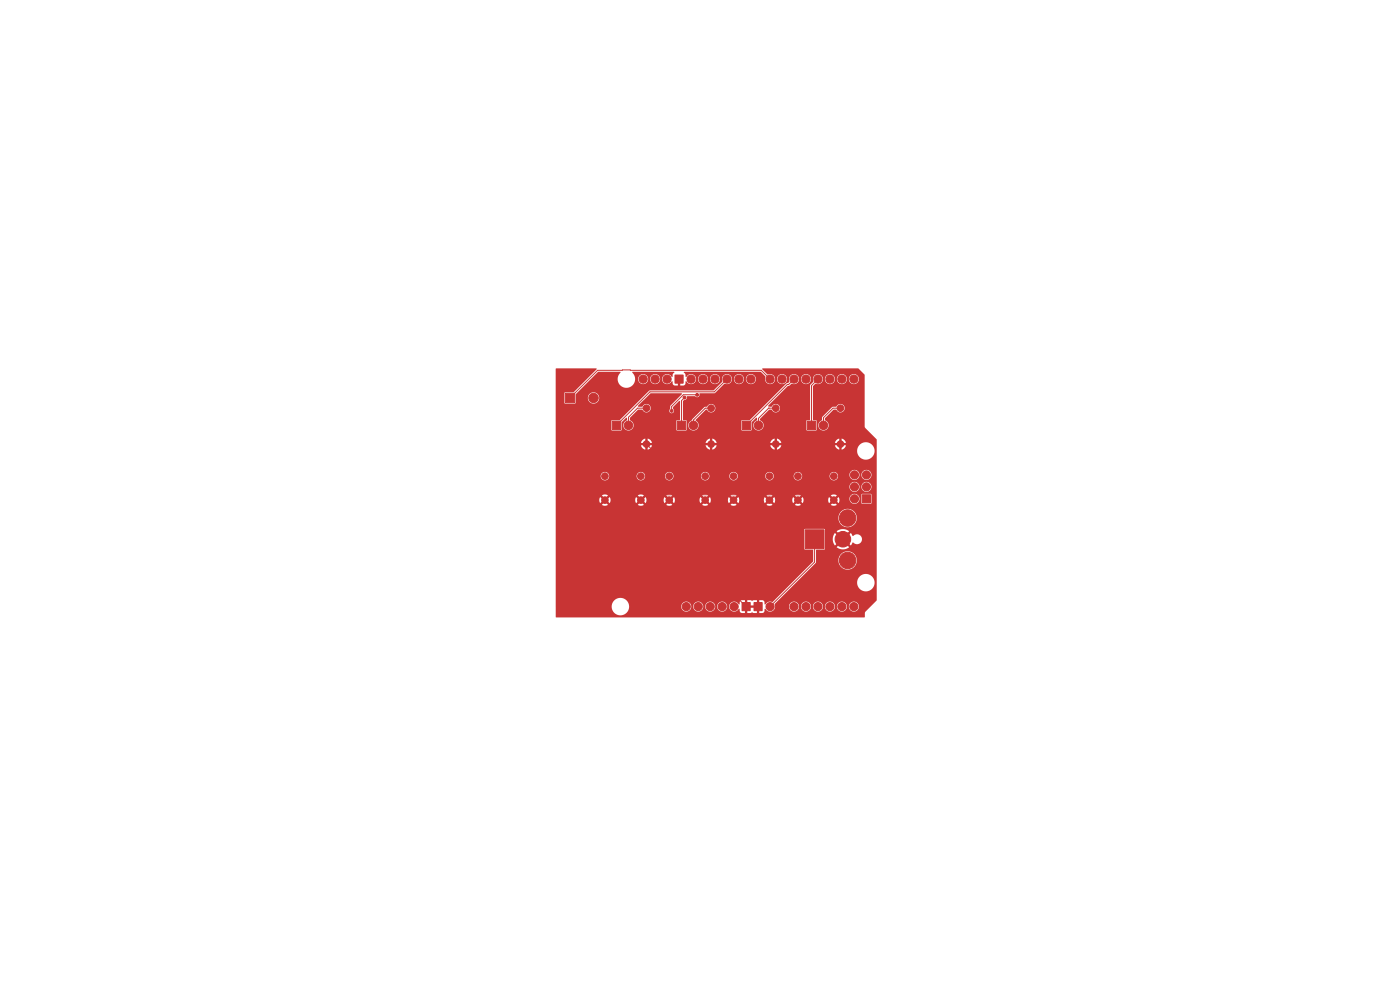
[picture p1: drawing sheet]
<svg xmlns="http://www.w3.org/2000/svg" width="297mm" height="210mm" viewBox="0 0 297 210" stroke-linecap="round" stroke-linejoin="round" font-family="sans-serif">
<g fill="#c83434" stroke="#c83434" stroke-width=".21">
<path d="M171.3 89.3h1.8v1.8h-1.8z"/>
<path d="M157.5 89.3h1.8v1.8h-1.8z"/>
<path d="M129.9 89.3h1.8v1.8h-1.8z"/>
<path d="M143.2 79.6h1.7v1.7h-1.7z"/>
<path d="M157.4 127.8h1.7v1.7h-1.7z"/>
<path d="M160 127.8h1.7v1.7h-1.7z"/>
<path d="M182.9 105h1.8v1.7h-1.8z"/>
<path d="M143.7 89.3h1.8v1.8h-1.8z"/>
<path d="M170.8 112.4h4v4h-4z"/>
<path d="M119.9 83.4h2v2h-2z"/>
<circle cx="174.7" cy="90.2" r=".9"/>
<circle cx="160.9" cy="90.2" r=".9"/>
<circle cx="133.3" cy="90.2" r=".9"/>
<circle cx="145.6" cy="128.7" r=".86"/>
<circle cx="153.2" cy="128.7" r=".86"/>
<circle cx="155.7" cy="128.7" r=".86"/>
<circle cx="183.8" cy="100.7" r=".86"/>
<circle cx="168.4" cy="128.7" r=".86"/>
<circle cx="171" cy="128.7" r=".86"/>
<circle cx="173.5" cy="128.7" r=".86"/>
<circle cx="176.1" cy="128.7" r=".86"/>
<circle cx="178.6" cy="128.7" r=".86"/>
<circle cx="181.1" cy="128.7" r=".86"/>
<circle cx="141.5" cy="80.4" r=".86"/>
<circle cx="181.1" cy="80.4" r=".86"/>
<circle cx="178.6" cy="80.4" r=".86"/>
<circle cx="176.1" cy="80.4" r=".86"/>
<circle cx="173.5" cy="80.4" r=".86"/>
<circle cx="171" cy="80.4" r=".86"/>
<circle cx="168.4" cy="80.4" r=".86"/>
<circle cx="165.9" cy="80.4" r=".86"/>
<circle cx="163.4" cy="80.4" r=".86"/>
<circle cx="159.3" cy="80.4" r=".86"/>
<circle cx="156.8" cy="80.4" r=".86"/>
<circle cx="154.2" cy="80.4" r=".86"/>
<circle cx="151.7" cy="80.4" r=".86"/>
<circle cx="149.1" cy="80.4" r=".86"/>
<circle cx="146.6" cy="80.4" r=".86"/>
<circle cx="148.1" cy="128.7" r=".86"/>
<circle cx="181.3" cy="100.7" r=".86"/>
<circle cx="183.8" cy="103.3" r=".86"/>
<circle cx="150.7" cy="128.7" r=".86"/>
<circle cx="181.3" cy="105.8" r=".86"/>
<circle cx="181.3" cy="103.3" r=".86"/>
<circle cx="136.4" cy="80.4" r=".86"/>
<circle cx="139" cy="80.4" r=".86"/>
<circle cx="163.4" cy="128.7" r=".86"/>
<circle cx="155.6" cy="101" r=".7"/>
<circle cx="163.2" cy="101" r=".7"/>
<circle cx="155.6" cy="106.1" r=".7"/>
<circle cx="163.2" cy="106.1" r=".7"/>
<circle cx="147.1" cy="90.2" r=".9"/>
<circle cx="128.3" cy="101" r=".7"/>
<circle cx="136" cy="101" r=".7"/>
<circle cx="128.3" cy="106.1" r=".7"/>
<circle cx="136" cy="106.1" r=".7"/>
<circle cx="178.8" cy="114.4" r="1.65"/>
<circle cx="179.8" cy="118.9" r="1.75"/>
<circle cx="179.8" cy="109.9" r="1.75"/>
<circle cx="137.1" cy="86.6" r=".7"/>
<circle cx="137.1" cy="94.2" r=".7"/>
<circle cx="125.9" cy="84.4" r="1"/>
<circle cx="142" cy="101" r=".7"/>
<circle cx="149.6" cy="101" r=".7"/>
<circle cx="142" cy="106.1" r=".7"/>
<circle cx="149.6" cy="106.1" r=".7"/>
<circle cx="178.3" cy="86.6" r=".7"/>
<circle cx="178.3" cy="94.2" r=".7"/>
<circle cx="150.9" cy="86.6" r=".7"/>
<circle cx="150.9" cy="94.2" r=".7"/>
<circle cx="164.6" cy="86.6" r=".7"/>
<circle cx="164.6" cy="94.2" r=".7"/>
<circle cx="169.3" cy="101" r=".7"/>
<circle cx="176.9" cy="101" r=".7"/>
<circle cx="169.3" cy="106.1" r=".7"/>
<circle cx="176.9" cy="106.1" r=".7"/>
<circle cx="145.2" cy="84.3" r=".3"/>
<circle cx="147.9" cy="83.8" r=".3"/>
<circle cx="142.5" cy="87.2" r=".3"/>
</g>
<g fill="none" stroke="#c83434" stroke-width=".21">
<path d="M137.1 94.2l2.1 2.1M137.1 86.6h-1.9l-1.9 1.9v1.7M139.2 96.3v23.3l4.5 4.5h10l4.6 4.6M145.2 84.3l-.6 .7v5.2M147.1 90.2h.1M147.9 83.8l-2.9-.1-2.5 2.5v1M150.9 86.6h-1.3l-2.5 2.5v1.1M154.2 80.4l-2.7 2.7h-13.6l-7.1 7.1M163.4 80.4l-1.9-1.8h-34.7l-5.9 5.8M164.6 86.6l-1.5-.1-2.2 2.2v1.5M168.4 80.4l-1.1 1.2h-.3l-8.6 8.6M173.5 80.4l-1.3 1.4v8.4"/>
<path d="M178.3 94.2h-37.1l-2 2.1M178.3 86.6h-1.6l-2 2v1.6M136 106.1l1.1-1.1h38.7l1.1 1.1M148.5 105l1.1 1.1M162.1 105l1.1 1.1M172.8 114.4v4.8l-9.4 9.5"/>
</g>
<g fill="#c83434">
<path d="M158.7 128.4h1.7v.5h-1.7z"/>
<path d="M117.9 78.2h8.6l.1 .2-4.9 4.8h-1.8l-.2 .1v2.1l.1 .2h2.2l.1-1.3h2.6v.2a1.2 1.2 0 0 0 1.8 .9 1.2 1.2 0 0 0 0-2 1.2 1.2 0 0 0-1.8 .9h-2.6v-.6l4.8-4.8h4.7a1.88 1.88 0 0 0 .5 3.2 1.88 1.88 0 0 0 2.6-1.8h.7v.2a1.07 1.07 0 0 0 1.1 1 1.07 1.07 0 0 0 1-1.2h.4v.2a1.07 1.07 0 0 0 1.6 .8 1.07 1.07 0 0 0 0-1.8 1.07 1.07 0 0 0-1.6 .8h-.4v-.2a1.07 1.07 0 0 0-1.2-.7 1.07 1.07 0 0 0-.9 .9h-.7l-.5-1.4h8.8v.2l-.3 .3v.5h-.2a1.07 1.07 0 0 0-1.7-.3 1.07 1.07 0 0 0 0 1.6 1.07 1.07 0 0 0 1.7-.3h.2v.5l.3 .3 .8 .1v-.9h.5v.9h.7l.4-.3 .2-.6a1.16 1.16 0 0 0 1.9 0l.2-.6h.4a1.07 1.07 0 0 0 1 1.2 1.07 1.07 0 0 0 1.1-1.2h.4v.2a1.07 1.07 0 0 0 1.6 .8 1.07 1.07 0 0 0 0-1.8 1.07 1.07 0 0 0-1.6 .8h-.4v-.2a1.07 1.07 0 0 0-1.2-.7 1.07 1.07 0 0 0-.9 .9h-.4l-.1-.2a1.07 1.07 0 0 0-.9-.7 1.07 1.07 0 0 0-1 .5h-.3v-.5l-.3-.3v-.2h16.2l1.1 1a1.08 1.08 0 0 0 .7 1.6 1.08 1.08 0 0 0 1.3-1.2h.4v.2a1.07 1.07 0 0 0 1.7 .8 1.07 1.07 0 0 0 0-1.8 1.07 1.07 0 0 0-1.7 .8h-.4v-.2a1.19 1.19 0 0 0-1.6-.7l-1.1-1v-.2l20.3-.1 1.4 1.4v11l2.6 2.8v34.1l-2.4 2.4-.3 1.2h-65.3l-.1-.1v-2.3h11.9v.2a1.85 1.85 0 0 0 1.9 1.7 1.85 1.85 0 0 0 1.8-1.9h11v.2a1.07 1.07 0 0 0 1.2 .9 1.07 1.07 0 0 0 .9-1.1h.5v.2a1.07 1.07 0 0 0 1.1 .9 1.07 1.07 0 0 0 1-1.1h.4v.2a1.07 1.07 0 0 0 1.2 .9 1.07 1.07 0 0 0 .9-1.1h.4v.2a1.07 1.07 0 0 0 1.2 .9 1.07 1.07 0 0 0 1-1.1h.4v.2a1.07 1.07 0 0 0 .8 .9 1.07 1.07 0 0 0 1.2-.5h.2l.1 .6 .3 .2h.7v-.9h.5v.9l1-.1 1.1 .1v-.9h.5v.9h.6l.4-.2 .2-.7a1.16 1.16 0 0 0 2 .1l.1-.6h3a1.07 1.07 0 0 0 1 1.1 1.07 1.07 0 0 0 1.1-1.1h.4v.2a1.07 1.07 0 0 0 1.2 .9 1.07 1.07 0 0 0 .9-1.1h.5v.2a1.07 1.07 0 0 0 1.1 .9 1.07 1.07 0 0 0 1-1.1h.4v.2a1.07 1.07 0 0 0 1.2 .9 1.07 1.07 0 0 0 .9-1.1h.4v.2a1.07 1.07 0 0 0 1.2 .9 1.07 1.07 0 0 0 1-1.1h.4v.2a1.07 1.07 0 0 0 1.6 .8 1.07 1.07 0 0 0 0-1.8 1.07 1.07 0 0 0-1.6 .8h-.4l-.1-.2a1.07 1.07 0 0 0-1.1-.8 1.07 1.07 0 0 0-1 1h-.4v-.2a1.07 1.07 0 0 0-1.1-.8 1.07 1.07 0 0 0-1 1h-.4l-.1-.2a1.07 1.07 0 0 0-1.1-.8 1.07 1.07 0 0 0-.9 1h-.5v-.2a1.07 1.07 0 0 0-1.1-.8 1.07 1.07 0 0 0-1 1h-.4v-.2a1.07 1.07 0 0 0-1.2-.8 1.07 1.07 0 0 0-.9 1h-3l-.1-.4 4.7-4.7h12.8a1.85 1.85 0 0 0 2.6 1.8 1.85 1.85 0 0 0 .4-3.1 1.85 1.85 0 0 0-2.9 1l-.1 .3h-12.8l4.1-4.1v-.6h4.8v.2a1.95 1.95 0 0 0 2.9 1.6 1.95 1.95 0 0 0 0-3.4 1.95 1.95 0 0 0-2.9 1.6h-4.8v-2.2l1.9-.1v-2.3h1.7l.1 .9 .3 .6 .7-.7 .4 .4-.7 .7a2.13 2.13 0 0 0 2.6 0l-.7-.7 .4-.4 .7 .7 .4-.6a1.09 1.09 0 0 0 1.6 0 1.09 1.09 0 0 0 0-1.6 1.09 1.09 0 0 0-1.6 .2l-.4-.6-.7 .7-.4-.4 .7-.7a2.13 2.13 0 0 0-2.6 0l.7 .7-.4 .4-.7-.7-.4 1.1h-1.7v-1.8l-.1-.2h-4.2l-.1 4.3 1.9 .2v2.4l-8.6 8.6a1.36 1.36 0 0 0-1.6 .5l-.2-.6-.4-.3h-.6v.9h-.5v-.9l-1 .2-1.1-.2v.9h-.5v-.9h-.7l-.3 .3-.1 .6h-.2a1.07 1.07 0 0 0-1.2-.6 1.07 1.07 0 0 0-.8 1h-.4l-.1-.2a1.07 1.07 0 0 0-1.1-.8 1.07 1.07 0 0 0-1 1h-.4v-.2a1.07 1.07 0 0 0-1.1-.8 1.07 1.07 0 0 0-1 1h-.4l-.1-.2a1.07 1.07 0 0 0-1.1-.8 1.07 1.07 0 0 0-.9 1h-.5v-.2a1.07 1.07 0 0 0-1.1-.8 1.07 1.07 0 0 0-1 1h-11a1.85 1.85 0 0 0-1.9-1.8 1.85 1.85 0 0 0-1.8 1.8h-11.9v-18.8h60a1.95 1.95 0 0 0 2.7 1.9 1.95 1.95 0 0 0 .4-3.3 1.95 1.95 0 0 0-3.1 1.1v.3h-60v-3.8h9.2l.2 .7 .6-.6 .4 .4-.6 .6a1.19 1.19 0 0 0 1.3 0l-.6-.6 .3-.4 .6 .6 .2-.7h5.3l.1 .7 .6-.6 .4 .4-.6 .6a1.19 1.19 0 0 0 1.3 0l-.6-.6 .4-.4 .6 .6 .1-.7h3.7l.2 .7 .6-.6 .3 .4-.6 .6a1.19 1.19 0 0 0 1.3 0l-.6-.6 .4-.4 .6 .6 .2-.7h5.2l.2 .7 .6-.6 .3 .4-.5 .6a1.19 1.19 0 0 0 1.3 0l-.6-.6 .3-.4 .6 .6 .2-.7h3.6l.2 .7 .6-.6 .4 .4-.6 .6a1.19 1.19 0 0 0 1.3 0l-.6-.6 .3-.4 .6 .6 .2-.7h5.2l.2 .7 .6-.6 .4 .4-.6 .6a1.19 1.19 0 0 0 1.3 0l-.6-.6 .4-.4 .6 .6 .1-.7h3.7l.2 .7 .6-.6 .3 .4-.6 .6a1.19 1.19 0 0 0 1.3 0l-.6-.6 .4-.4 .6 .6 .2-.7h5.2l.2 .7 .6-.6 .3 .4-.5 .6a1.19 1.19 0 0 0 1.2 0l-.6-.6 .4-.4 .6 .6 .2-.5-.1-.5h2.2a1.07 1.07 0 0 0 1.5 1.1 1.07 1.07 0 0 0 .2-1.9h.8v1.8l.2 .2h1.8l.2-.1v-1.9l-.1-.1-3 .1a1.07 1.07 0 0 0-1.6 .8h-2.2l-.1-.3-.6 .6-.4-.3 .6-.6a1.19 1.19 0 0 0-1.3 0l.6 .6-.3 .3-.6-.6-.2 .6h-5.2l-.2-.6-.6 .6-.4-.3 .6-.6a1.19 1.19 0 0 0-1.3 0l.6 .6-.3 .3-.6-.6-.2 .6h-3.7l-.1-.6-.6 .6-.4-.3 .6-.6a1.19 1.19 0 0 0-1.3 0l.6 .6-.4 .3-.6-.6-.2 .6h-5.2l-.2-.6-.6 .6-.3-.3 .6-.6a1.19 1.19 0 0 0-1.3 0l.6 .6-.4 .3-.6-.6-.2 .6h-3.6l-.2-.6-.6 .6-.3-.3 .5-.6a1.19 1.19 0 0 0-1.3 0l.6 .6-.3 .3-.6-.6-.2 .6h-5.2l-.2-.6-.6 .6-.4-.3 .6-.6a1.19 1.19 0 0 0-1.3 0l.6 .6-.3 .3-.6-.6-.2 .6h-3.7l-.1-.6-.6 .6-.4-.3 .6-.6a1.19 1.19 0 0 0-1.3 0l.6 .6-.4 .3-.6-.6-.1 .6h-5.3l-.2-.6-.6 .6-.3-.3 .6-.6a1.19 1.19 0 0 0-1.3 0l.6 .6-.4 .3-.6-.6-.2 .6h-9.2v-2.8h62.3a1.07 1.07 0 0 0 1.1 1.1 1.07 1.07 0 0 0 1-1.1h.4v.2a1.07 1.07 0 0 0 1.7 .8 1.07 1.07 0 0 0 0-1.8 1.07 1.07 0 0 0-1.7 .8h-.4v-.2a1.07 1.07 0 0 0-1.1-.8 1.07 1.07 0 0 0-1 1h-62.3v-2.3h9.5a.9 .9 0 0 0 .9 1 .9 .9 0 0 0 .9-1h5.9v.2a.9 .9 0 0 0 .9 .8 .9 .9 0 0 0 .8-1h4.3v.2a.9 .9 0 0 0 1 .8 .9 .9 0 0 0 .8-1h5.8v.2a.9 .9 0 0 0 1 .8 .9 .9 0 0 0 .8-1h4.2v.2a.9 .9 0 0 0 1 .8 .9 .9 0 0 0 .8-1h5.8v.2a.9 .9 0 0 0 1 .8 .9 .9 0 0 0 .8-1h4.3v.2a.9 .9 0 0 0 1 .8 .9 .9 0 0 0 .8-1h5.8v.2a.9 .9 0 0 0 1.1 .8 .9 .9 0 0 0 .6-1.3h2.5v.2a1.07 1.07 0 0 0 1.2 1 1.07 1.07 0 0 0 .9-1.2h.4v.2a1.07 1.07 0 0 0 1.7 .8 1.07 1.07 0 0 0 0-1.8 1.07 1.07 0 0 0-1.7 .8h-.4a1.07 1.07 0 0 0-1.1-.9 1.07 1.07 0 0 0-1 .9h-2.5a.9 .9 0 0 0-1-.5 .9 .9 0 0 0-.7 .8h-5.8l-.1-.2a.9 .9 0 0 0-.9-.6 .9 .9 0 0 0-.8 .8h-4.3v-.2a.9 .9 0 0 0-.9-.6 .9 .9 0 0 0-.9 .8h-5.8v-.2a.9 .9 0 0 0-1-.6 .9 .9 0 0 0-.8 .8h-4.2v-.2a.9 .9 0 0 0-1-.6 .9 .9 0 0 0-.8 .8h-5.8l-.1-.2a.9 .9 0 0 0-.9-.6 .9 .9 0 0 0-.8 .8h-4.3v-.2a.9 .9 0 0 0-.9-.6 .9 .9 0 0 0-.8 .8h-5.9v-.2a.9 .9 0 0 0-1-.6 .9 .9 0 0 0-.8 .8h-9.5v-5.4h63.9a1.85 1.85 0 0 0 2.6 1.9 1.85 1.85 0 0 0 .4-3.2 1.85 1.85 0 0 0-2.9 1.1l-.1 .2h-63.9v-1h18.1a1.19 1.19 0 0 0 .9 .9 1.2 1.2 0 0 0 1.4-.9h11.4a1.19 1.19 0 0 0 .9 .9 1.2 1.2 0 0 0 1.4-.9h11.4a1.19 1.19 0 0 0 .9 .9 1.2 1.2 0 0 0 1.4-.9h11.4a1.19 1.19 0 0 0 .9 .9 1.2 1.2 0 0 0 1.5-.9h-1v.9h-.5v-.9h-13.2v.9h-.5v-.9h-13.2v.9h-.5v-.9h-13.2v.9h-.5v-.9h-19v-.3l18.9 .1a.35 .35 0 0 0 .4 .3 .35 .35 0 0 0 .3-.4l13 .1a.35 .35 0 0 0 .4 .3 .35 .35 0 0 0 .3-.4l13 .1a.35 .35 0 0 0 .4 .3 .35 .35 0 0 0 .3-.4l13 .1a.35 .35 0 0 0 .5 .2 .35 .35 0 0 0 .1-.5h1a1.19 1.19 0 0 0-1-1v1l-.3-.1-.3 .3h-13l-.1-.2h13.2v-1a1.19 1.19 0 0 0-.9 1l-11.4-.1a1.2 1.2 0 0 0-.9-.9v1l-.4-.1-.2 .3h-13l-.1-.2h13.2v-1a1.19 1.19 0 0 0-.9 1l-11.4-.1a1.2 1.2 0 0 0-.9-.9v1l-.4-.1-.2 .3h-13l-.1-.2h13.2v-1a1.19 1.19 0 0 0-.9 1l-11.4-.1a1.2 1.2 0 0 0-.9-.9v1l-.4-.1-.2 .3h-18.9v-.2h19v-1a1.19 1.19 0 0 0-.9 1h-18.1v-4.7h11.8v2h2l.2-.2v-1.6l1-.9 .1 .1v.4a1.11 1.11 0 0 0-.8 1.5 1.11 1.11 0 0 0 1.7 .5 1.11 1.11 0 0 0 .1-1.7l-.3-.2v-.6l1.6-1.7h1a.91 .91 0 0 0 1.4 .4 .91 .91 0 0 0 0-1.4 .91 .91 0 0 0-1.4 .4h-.9l-.1-.2 2.7-2.7h6.6l.1 .2-2.5 2.4v.7a.53 .53 0 0 0-.1 .8 .53 .53 0 0 0 .8 0 .53 .53 0 0 0-.1-.8v-.4l1.3-1.2h.1l.1 3.9-.8 .3v2h2.1l.1-1.2h.3v.2a1.1 1.1 0 0 0 1.7 .9 1.1 1.1 0 0 0 0-1.9h9.6v2h2l.2-.2v-1.6l1-.9 .1 .1v.4a1.11 1.11 0 0 0-.8 1.5 1.11 1.11 0 0 0 1.6 .5 1.11 1.11 0 0 0 .2-1.7l-.1-.1h9.6v1.8l.1 .2h1.9l.2-1.2h.3v.2a1.13 1.13 0 0 0 1.9 .7 1.13 1.13 0 0 0-.5-1.9v-.4l1.8-1.8h.6a.91 .91 0 0 0 1.4 .4 .91 .91 0 0 0 0-1.4 .91 .91 0 0 0-1.4 .4h-.9l-2 2.1-.1 .7-.5 .4-.3 .6h-.3l-.1-.9-.7-.2v-7l.6-.6a1.06 1.06 0 0 0 1.5-1.1h.4v.2a1.07 1.07 0 0 0 1.2 1 1.07 1.07 0 0 0 .9-1.2h.4v.2a1.07 1.07 0 0 0 1.2 1 1.07 1.07 0 0 0 1-1.2h.4v.2a1.07 1.07 0 0 0 1.6 .8 1.07 1.07 0 0 0 0-1.8 1.07 1.07 0 0 0-1.6 .8h-.4l-.1-.2a1.07 1.07 0 0 0-1.1-.7 1.07 1.07 0 0 0-1 .9h-.4v-.2a1.07 1.07 0 0 0-1.1-.7 1.07 1.07 0 0 0-1 .9h-.4l-.1-.2a1.11 1.11 0 0 0-1.4-.6 1.11 1.11 0 0 0-.6 1.5l-.6 .7-.1 7.4h-.6l-.1 .2h-9.6l-.3-.1v-.4l2-1.9h.5a.91 .91 0 0 0 1.4 .4 .91 .91 0 0 0 0-1.4 .91 .91 0 0 0-1.4 .4l-.7-.1-.1-.1 4.2-4.2 .4-.1 .4-.4a1.09 1.09 0 0 0 1.6-1.1h.4v.2a1.07 1.07 0 0 0 1.6 .8 1.07 1.07 0 0 0 0-1.8 1.07 1.07 0 0 0-1.6 .8h-.4v-.2a1.11 1.11 0 0 0-1.5-.6 1.11 1.11 0 0 0-.6 1.5l-.6 .3-7.8 7.8h-1.6l-.1 .2-9.7-.1 2.1-2.3h.3a.91 .91 0 0 0 1.4 .4 .91 .91 0 0 0 0-1.4 .91 .91 0 0 0-1.4 .4h-.6l-2.6 2.8-.5 .4-.3 .6h-.3l-.1-.9-.7-.2v-3.8l.3-.4a.59 .59 0 0 0 .5-.7h1.8a.56 .56 0 0 0 .7 .1 .56 .56 0 0 0 .2-.8h3.2l2.1-2a1.09 1.09 0 0 0 1.6-1.1h.4v.2a1.07 1.07 0 0 0 1.2 1 1.07 1.07 0 0 0 .9-1.2h.4v.2a1.07 1.07 0 0 0 1.7 .8 1.07 1.07 0 0 0 0-1.8 1.07 1.07 0 0 0-1.7 .8h-.4v-.2a1.07 1.07 0 0 0-1.1-.7 1.07 1.07 0 0 0-1 .9h-.4l-.1-.2a1.11 1.11 0 0 0-1.4-.6 1.11 1.11 0 0 0-.6 1.5l-1.8 1.8h-13.6l-6.4 6.3h-1.5l-.2 .2h-11.8z"/>
</g>
</svg>
